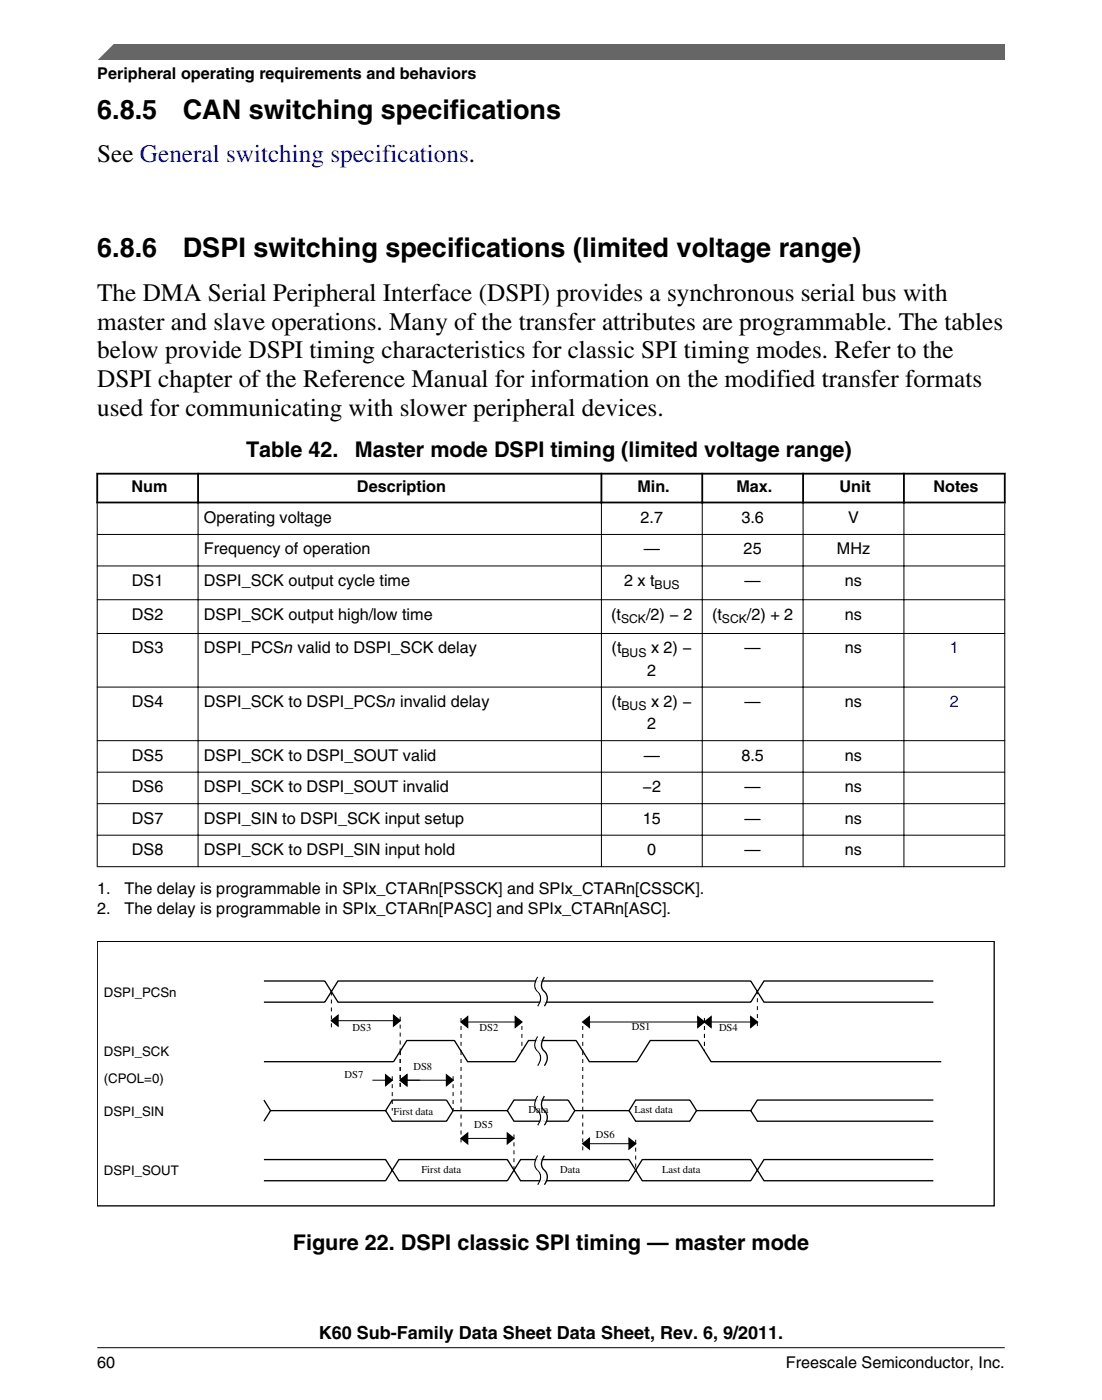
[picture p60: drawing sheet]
<svg xmlns="http://www.w3.org/2000/svg" width="216mm" height="274mm" viewBox="0 0 216 274" stroke-linecap="round" stroke-linejoin="round" font-family="sans-serif">
<defs><g id="words">
<g font-size="5.3">
<text x="19" y="23.2">6.8.5</text>
<text x="35.8" y="23.2">CAN switching specifications</text>
<text x="19.1" y="50.3">6.8.6</text>
<text x="35.8" y="50.3">DSPI switching specifications (limited voltage range)</text>
</g>
<g font-size="4.9">
<text x="19.1" y="31.8">See General switching specifications.</text>
<text x="19.1" y="58.9">The DMA Serial Peripheral Interface (DSPI) provides a synchronous serial bus with</text>
<text x="19.1" y="64.6">master and slave operations. Many of the transfer attributes are programmable. The tables</text>
<text x="19.1" y="70.2">below provide DSPI timing characteristics for classic SPI timing modes. Refer to the</text>
<text x="19.1" y="75.9">DSPI chapter of the Reference Manual for information on the modified transfer formats</text>
<text x="19.1" y="81.5">used for communicating with slower peripheral devices.</text>
</g>
<g font-size="4.2">
<text x="48.2" y="89.5">Table 42.</text>
<text x="69.5" y="89.5">Master mode DSPI timing (limited voltage range)</text>
<text x="57.4" y="245">Figure 22. DSPI classic SPI timing — master mode</text>
</g>
<text font-size="3.5" x="62.5" y="262.3">K60 Sub-Family Data Sheet Data Sheet, Rev. 6, 9/2011.</text>
<g font-size="3.2">
<text x="19.1" y="15.5">Peripheral operating requirements and behaviors</text>
<text x="25.8" y="96.5">Num</text>
<text x="69.9" y="96.5">Description</text>
<text x="124.9" y="96.5">Min.</text>
<text x="144.3" y="96.5">Max.</text>
<text x="164.5" y="96.5">Unit</text>
<text x="182.9" y="96.5">Notes</text>
<text x="40" y="102.5">Operating voltage</text>
<text x="125.5" y="102.5">2.7</text>
<text x="145.3" y="102.5">3.6</text>
<text x="166.2" y="102.5">V</text>
<text x="40" y="108.6">Frequency of operation</text>
<text x="126.1" y="108.6">—</text>
<text x="145.7" y="108.6">25</text>
<text x="164" y="108.6">MHz</text>
<text x="25.8" y="114.8">DS1</text>
<text x="40" y="114.8">DSPI_SCK output cycle time</text>
<text x="122.3" y="114.8">2 x t</text>
<text x="145.9" y="114.8">—</text>
<text x="165.5" y="114.8">ns</text>
<text x="25.8" y="121.4">DS2</text>
<text x="40" y="121.4">DSPI_SCK output high/low time</text>
<text x="119.7" y="121.4">(t</text>
<text x="126.6" y="121.4">/2) − 2</text>
<text x="139.5" y="121.4">(t</text>
<text x="146.3" y="121.4">/2) + 2</text>
<text x="165.5" y="121.4">ns</text>
<text x="25.8" y="128">DS3</text>
<text x="40" y="128">DSPI_PCSn valid to DSPI_SCK delay</text>
<text x="119.8" y="128">(t</text>
<text x="127.5" y="128">x 2) −</text>
<text x="145.9" y="128">—</text>
<text x="165.5" y="128">ns</text>
<text x="126.8" y="132.4">2</text>
<text x="25.8" y="138.5">DS4</text>
<text x="40" y="138.5">DSPI_SCK to DSPI_PCSn invalid delay</text>
<text x="119.8" y="138.5">(t</text>
<text x="126.8" y="142.9">2</text>
<text x="127.5" y="138.5">x 2) −</text>
<text x="145.9" y="138.5">—</text>
<text x="165.5" y="138.5">ns</text>
<text x="25.8" y="149">DS5</text>
<text x="40" y="149">DSPI_SCK to DSPI_SOUT valid</text>
<text x="126.1" y="149">—</text>
<text x="145.3" y="149">8.5</text>
<text x="165.5" y="149">ns</text>
<text x="25.8" y="155.2">DS6</text>
<text x="40" y="155.2">DSPI_SCK to DSPI_SOUT invalid</text>
<text x="125.9" y="155.2">−2</text>
<text x="145.9" y="155.2">—</text>
<text x="165.5" y="155.2">ns</text>
<text x="25.8" y="161.4">DS7</text>
<text x="40" y="161.4">DSPI_SIN to DSPI_SCK input setup</text>
<text x="125.9" y="161.4">15</text>
<text x="145.9" y="161.4">—</text>
<text x="165.5" y="161.4">ns</text>
<text x="25.8" y="167.6">DS8</text>
<text x="40" y="167.6">DSPI_SCK to DSPI_SIN input hold</text>
<text x="126.8" y="167.6">0</text>
<text x="145.9" y="167.6">—</text>
<text x="165.5" y="167.6">ns</text>
<text x="19" y="175.1">1.</text>
<text x="19.1" y="179">2.</text>
<text x="24.4" y="175.1">The delay is programmable in SPIx_CTARn[PSSCK] and SPIx_CTARn[CSSCK].</text>
<text x="24.4" y="179">The delay is programmable in SPIx_CTARn[PASC] and SPIx_CTARn[ASC].</text>
<text x="19.1" y="268">60</text>
<text x="154" y="268">Freescale Semiconductor, Inc.</text>
</g>
<g font-size="3.2" fill="#00f">
<text x="186.1" y="128">1</text>
<text x="186.1" y="138.5">2</text>
</g>
<g font-size="2.6">
<text x="20.3" y="195.3">DSPI_PCSn</text>
<text x="20.3" y="207">DSPI_SCK</text>
<text x="20.3" y="212.2">(CPOL=0)</text>
<text x="20.3" y="218.7">DSPI_SIN</text>
<text x="20.3" y="230.3">DSPI_SOUT</text>
</g>
<g font-size="2.4">
<text x="128.3" y="115.4">BUS</text>
<text x="121.7" y="122.1">SCK</text>
<text x="141.4" y="122.1">SCK</text>
<text x="121.8" y="128.7">BUS</text>
<text x="121.8" y="139.2">BUS</text>
</g>
<g font-size="2.1">
<text x="69.1" y="202.1">DS3</text>
<text x="94" y="202.1">DS2</text>
<text x="123.8" y="201.8">DS1</text>
<text x="140.9" y="202.1">DS4</text>
<text x="81" y="209.6">DS8</text>
<text x="67.5" y="211.1">DS7</text>
<text x="77.1" y="218.4">First data</text>
<text x="92.9" y="221">DS5</text>
<text x="103.5" y="218.1">Data</text>
<text x="124.3" y="218.1">Last data</text>
<text x="116.8" y="223.1">DS6</text>
<text x="82.5" y="229.8">First data</text>
<text x="109.8" y="229.8">Data</text>
<text x="129.7" y="229.8">Last data</text>
</g>
</g></defs>
<path d="M18.9 92.8h178.1M18.9 98.5h178.1M19 92.6v6M38.8 92.6v6M117.8 92.6v6M137.6 92.6v6M157.3 92.6v6M177.1 92.6v6M196.8 92.6v6" fill="none" stroke="#000" stroke-width=".35"/>
<g fill="none" stroke="#000" stroke-width=".2">
<path d="M19 98.6v71.3M38.8 98.2v71.7M117.8 98.2v71.7M137.6 98.2v71.7M157.3 98.2v71.7M177.1 98.2v71.7M196.8 98.6v71.3M19 104.7h177.9M19 110.9h177.9M19 117.5h177.9M19 124.1h177.9M19 134.6h177.9"/>
<path d="M19 145.1h177.9M19 151.3h177.9M19 157.5h177.9M19 163.6h177.9M19 169.8h177.9M64.9 200h13.5M73 211.7h3.8M78.4 211.7h10.4M90.3 200.3h11.9M114.2 200.3h34.2M90.3 223.1h10.4M114.2 224.1h10.3"/>
</g>
<g fill="none" stroke="#000" stroke-width=".26">
<path d="M19.1 184.4h175.7v51.9h-175.7zM51.7 192.2h11.9l2.6 4.2h80.9l2.6-4.2h33.2M51.7 196.4h11.9l2.6-4.2h80.9l2.6 4.2h33.2M64.9 200l1.3-1v2zM77.1 199l1.3 1-1.3 1zM101 199.2l1.2 1.1-1.2 1zM105.4 191.4a2.13 2.13 0 0 0 .2 3.2 2.1 2.1 0 0 1-.2 2.5M106.7 191.4a2.13 2.13 0 0 0 .2 3.2 2.1 2.1 0 0 1-.2 2.5M136.7 199.2l1.3 1.1-1.3 1zM147.1 199.2l1.3 1.1-1.3 1zM51.7 208h25.4l2.6-4.1h9.3l2.6 4.1h9.4l2.5-4.1h9.4l2.6 4.1h9.3l2.6-4.1h9.3l2.6 4.1h45.1M51.7 215.5l1.3 2.1"/>
<path d="M75.6 210.6l1.2 1.1-1.2 1zM75.6 217.6h-22.6l-1.3 2.1M75.6 217.6l1.2 2.1h10.7l1.3-2.1h10.6M75.6 217.6l1.2-2.1h10.7l1.3 2.1M78.4 211.7l1.3-1.1v2.1zM87.5 210.6l1.3 1.1-1.3 1zM90.3 200.3l1.3-1.1v2.1zM99.4 217.6l1.3 2.1h10.6l1.3-2.1h10.6M99.4 217.6l1.3-2.1h10.6l1.3 2.1M105.4 203.1a2.13 2.13 0 0 0 .2 3.2 2.1 2.1 0 0 1-.2 2.5M105.4 214.8a2.13 2.13 0 0 0 .2 3.2 2.1 2.1 0 0 1-.2 2.5M106.7 203.1a2.13 2.13 0 0 0 .2 3.2 2.1 2.1 0 0 1-.2 2.5"/>
<path d="M106.7 214.8a2.13 2.13 0 0 0 .2 3.2 2.1 2.1 0 0 1-.2 2.5M114.2 200.3l1.3-1.1v2.1zM123.2 217.6l1.3 2.1h10.7l1.3-2.1h10.6M123.2 217.6l1.3-2.1h10.7l1.3 2.1M138 200.3l1.3-1.1v2.1zM147.1 217.6l1.3 2.1h34.5M182.9 215.5h-34.5l-1.3 2.1M51.7 227.2h23.9l2.5 4.2h21.3l2.6-4.2h21.2l2.6 4.2h21.3l2.6-4.2h33.2M51.7 231.4h23.9l2.5-4.2h21.3l2.6 4.2h21.2l2.6-4.2h21.3l2.6 4.2h33.2M90.3 223.1l1.3-1.1v2.1zM99.4 222l1.3 1.1-1.3 1zM105.4 226.4a2.13 2.13 0 0 0 .2 3.2 2.1 2.1 0 0 1-.2 2.5"/>
<path d="M106.7 226.4a2.13 2.13 0 0 0 .2 3.2 2.1 2.1 0 0 1-.2 2.5M114.2 224.1l1.3-1v2zM123.2 223.1l1.3 1-1.3 1z"/>
</g>
<g fill="#000">
<path d="M64.9 200l1.3-1v2zM77.1 199l1.3 1-1.3 1zM75.6 210.6l1.2 1.1-1.2 1zM78.4 211.7l1.3-1.1v2.1zM87.5 210.6l1.3 1.1-1.3 1zM90.3 200.3l1.3-1.1v2.1zM101 199.2l1.2 1.1-1.2 1zM114.2 200.3l1.3-1.1v2.1zM138 200.3l1.3-1.1v2.1zM136.7 199.2l1.3 1.1-1.3 1zM147.1 199.2l1.3 1.1-1.3 1zM90.3 223.1l1.3-1.1v2.1z"/>
<path d="M99.4 222l1.3 1.1-1.3 1zM114.2 224.1l1.3-1v2zM123.2 223.1l1.3 1-1.3 1z"/>
</g>
<g fill="none" stroke="#000" stroke-width=".2" stroke-dasharray=".8 .8" stroke-linecap="butt">
<path d="M64.9 194.3v7.3M78.4 199.2v6.8M90.3 199.5v6.5M138 199.5v6.5M76.8 210.9v6.7M78.4 206v7.2M88.8 210.9v6.7M90.3 206v18.6M102.2 201v5M114.2 201v5M114.2 206v19.7M148.4 201v-6.7"/>
<path d="M100.7 222.3v7M124.5 223.3v6"/>
</g>
<g fill="none" stroke="#fff" stroke-width=".26">
<path d="M105.6 191.4a2.13 2.13 0 0 0 .3 3.2 2.1 2.1 0 0 1-.3 2.5M105.9 191.4a2.13 2.13 0 0 0 .3 3.2 2.1 2.1 0 0 1-.3 2.5M106.1 191.4a2.13 2.13 0 0 0 .3 3.2 2.1 2.1 0 0 1-.3 2.5M106.4 191.4a2.13 2.13 0 0 0 .3 3.2 2.1 2.1 0 0 1-.3 2.5M105.6 203.1a2.13 2.13 0 0 0 .3 3.2 2.1 2.1 0 0 1-.3 2.5M105.6 214.8a2.13 2.13 0 0 0 .3 3.2 2.1 2.1 0 0 1-.3 2.5M105.9 203.1a2.13 2.13 0 0 0 .3 3.2 2.1 2.1 0 0 1-.3 2.5M105.9 214.8a2.13 2.13 0 0 0 .3 3.2 2.1 2.1 0 0 1-.3 2.5M106.1 203.1a2.13 2.13 0 0 0 .3 3.2 2.1 2.1 0 0 1-.3 2.5M106.1 214.8a2.13 2.13 0 0 0 .3 3.2 2.1 2.1 0 0 1-.3 2.5M106.4 203.1a2.13 2.13 0 0 0 .3 3.2 2.1 2.1 0 0 1-.3 2.5M106.4 214.8a2.13 2.13 0 0 0 .3 3.2 2.1 2.1 0 0 1-.3 2.5"/>
<path d="M105.6 226.4a2.13 2.13 0 0 0 .3 3.2 2.1 2.1 0 0 1-.3 2.5M105.9 226.4a2.13 2.13 0 0 0 .3 3.2 2.1 2.1 0 0 1-.3 2.5M106.1 226.4a2.13 2.13 0 0 0 .3 3.2 2.1 2.1 0 0 1-.3 2.5M106.4 226.4a2.13 2.13 0 0 0 .3 3.2 2.1 2.1 0 0 1-.3 2.5"/>
</g>
<path d="M19 11.7l5.7-3.1 172.2 .1v3z" fill="#666"/>
<path d="M22.5 8.6l-3.1 3.1" fill="none" stroke="#666" stroke-width=".28"/>
<path d="M19 264.1h177.8" fill="none" stroke="#000" stroke-width=".2"/>
<use href="#words"/>
</svg>
